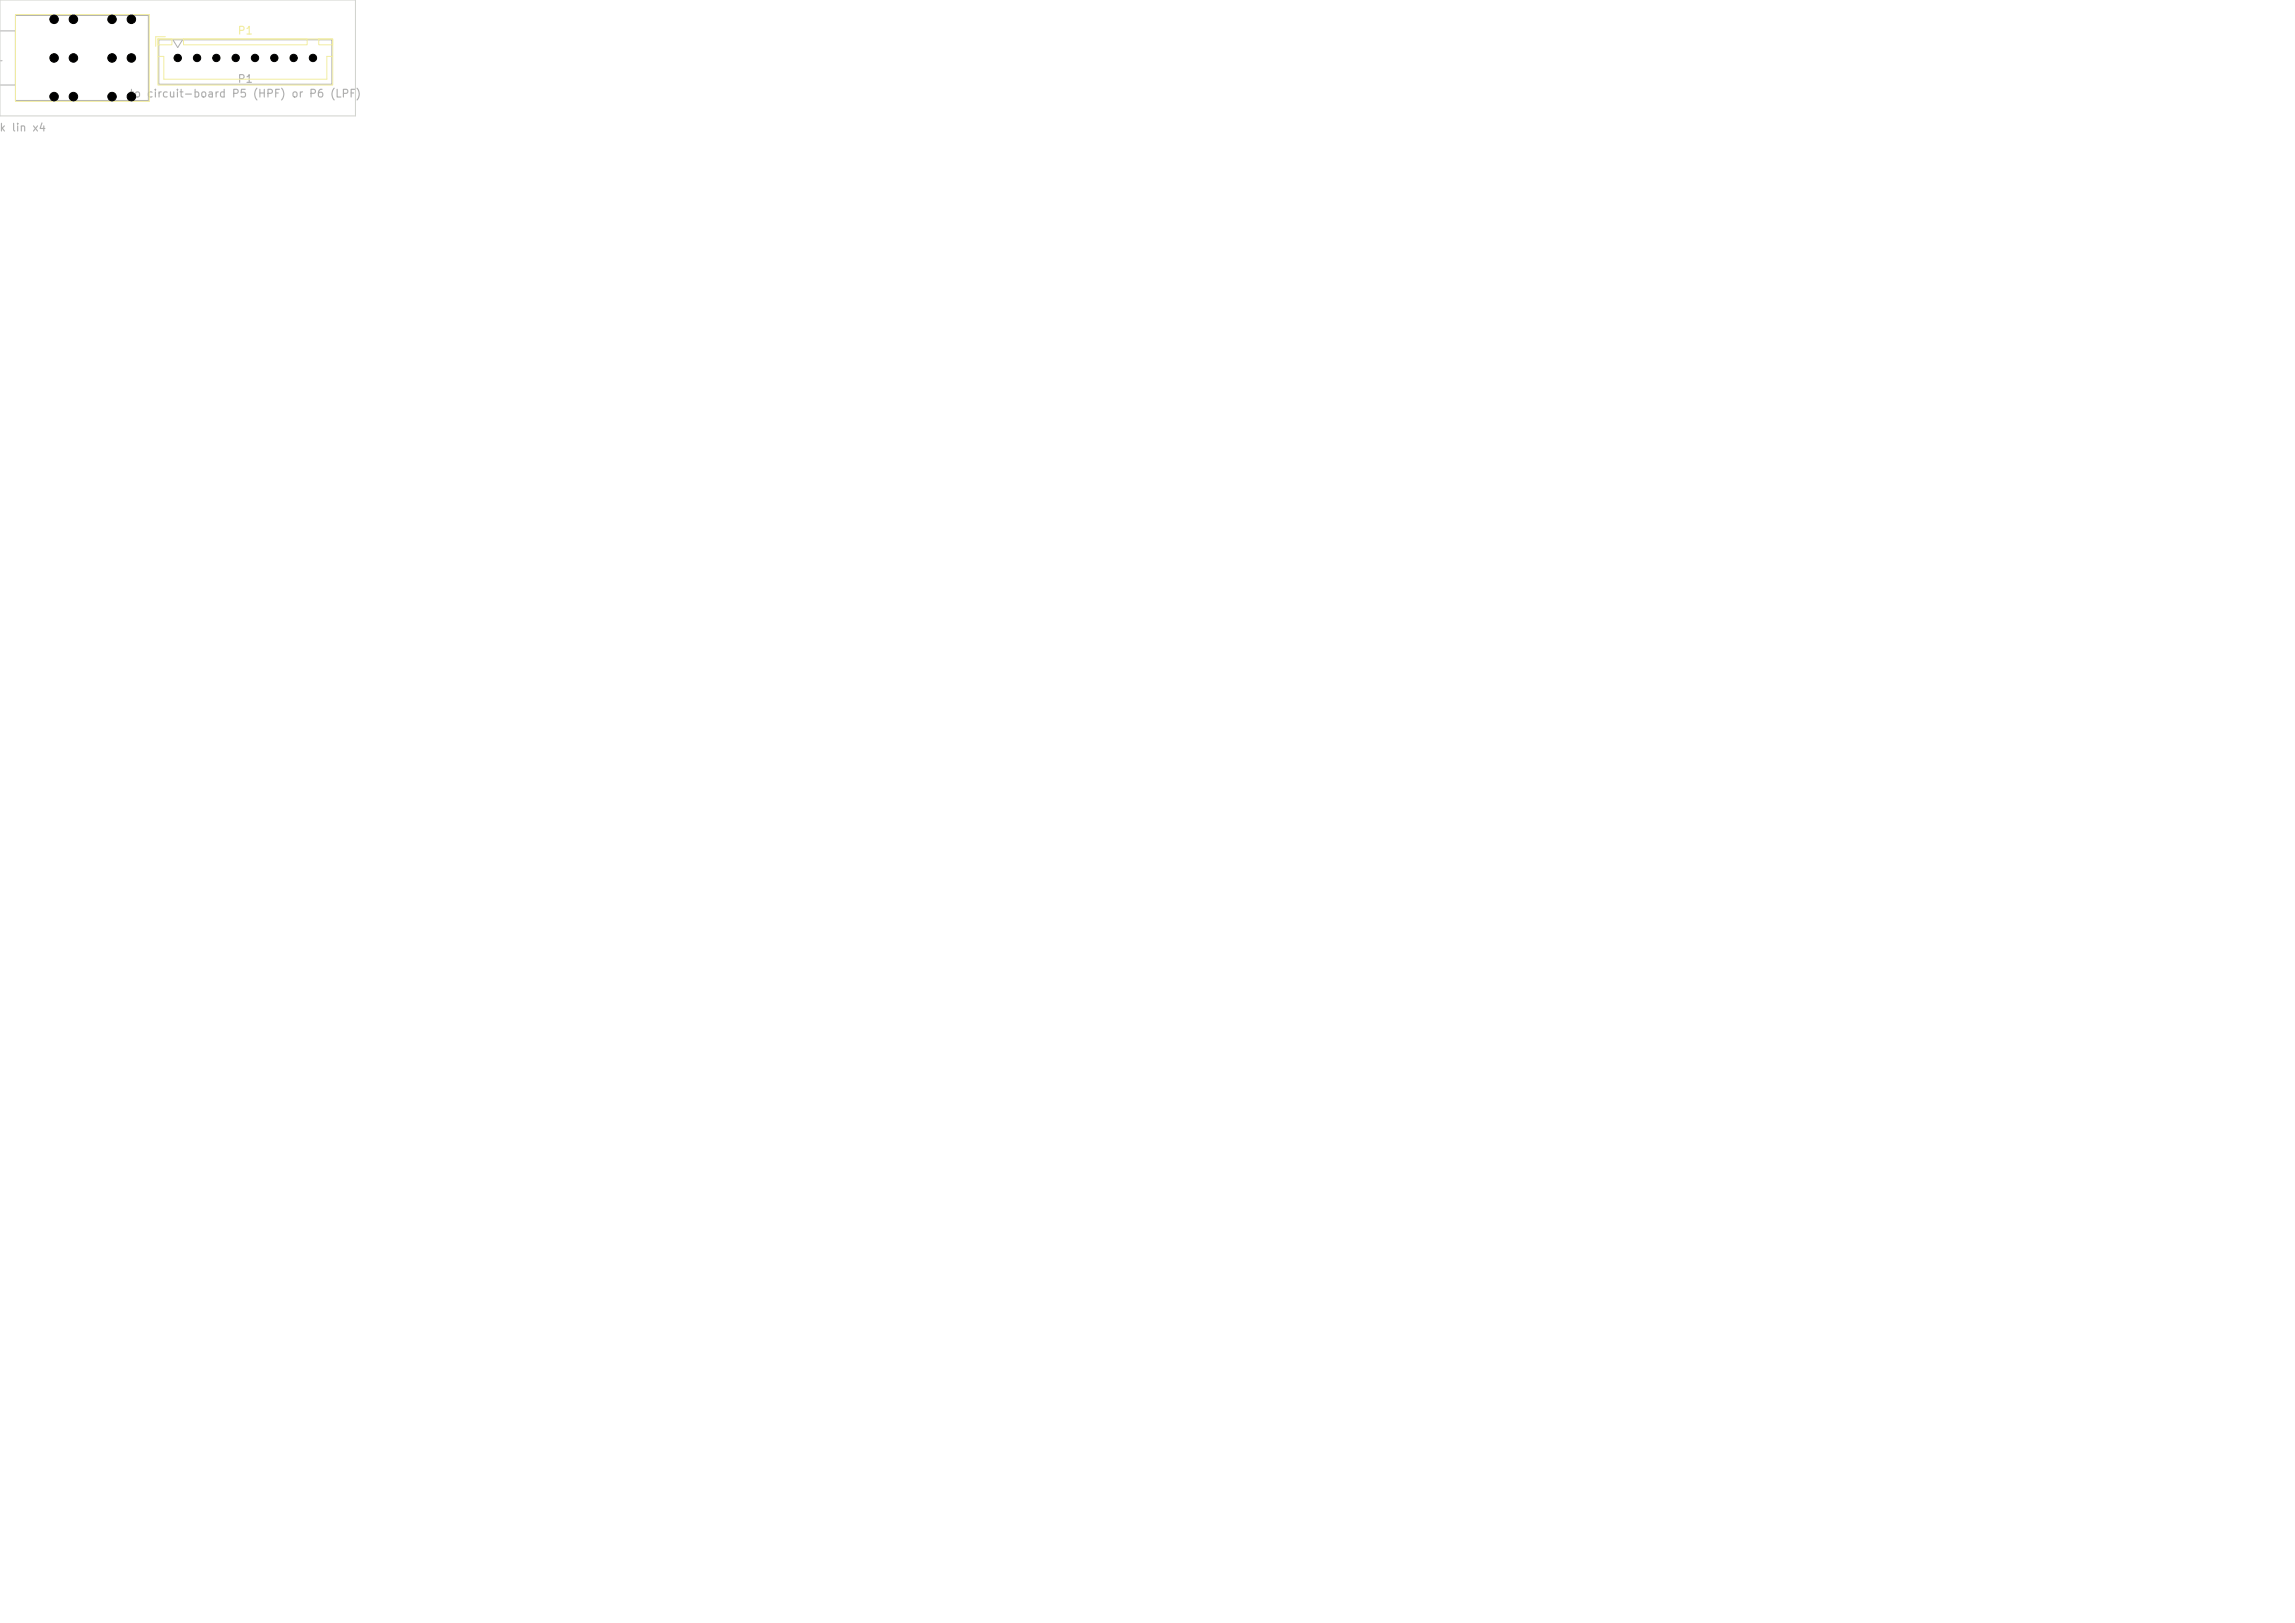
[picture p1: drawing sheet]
<svg xmlns="http://www.w3.org/2000/svg" width="297mm" height="210mm" viewBox="0 0 297 210" stroke-linecap="round" stroke-linejoin="round" font-family="sans-serif">
<defs><g id="words">
<g font-size="1" fill="#f2eda1">
<text x=".5" y="-.7">VR1</text>
<text x="30.7" y="4.7">P1</text>
</g>
<g font-size="1" fill="#afafaf">
<text x="30.7" y="11">P1</text>
<text x="-.1" y="17.3">k lin x4</text>
<text x="16.7" y="12.9">to circuit-board P5 (HPF) or P6 (LPF)</text>
</g>
<text font-size=".8" fill="#afafaf" x="-.4" y="8.1">L</text>
</g></defs>
<path d="M0 4h2M0 11h2M2 2h17.2v11h-17.2zM20.5 5.2h22.4v5.7h-22.4zM22.4 5.2l.6 1 .6-1" fill="none" stroke="#afafaf" stroke-width=".13"/>
<path d="M2 1.9h17.3v11.2h-17.3zM20.4 5h22.7v6h-22.7zM20.4 5.1h1.8v.7h-1.8zM20.4 7.3h.8v3h21.1v-3h.7M21.4 4.8h-1.3v1.2M23.7 5.1h16v.7h-16zM41.3 5.1h1.7v.7h-1.7z" fill="none" stroke="#f2eda1" stroke-width=".13"/>
<path d="M0 0h46v15h-46z" fill="none" stroke="#d0d2cd" stroke-width=".13"/>
<g fill="#000" stroke="#000" stroke-width=".13">
<circle cx="7" cy="2.5" r=".55"/>
<circle cx="7" cy="7.5" r=".55"/>
<circle cx="7" cy="12.5" r=".55"/>
<circle cx="9.5" cy="12.5" r=".55"/>
<circle cx="9.5" cy="7.5" r=".55"/>
<circle cx="9.5" cy="2.5" r=".55"/>
<circle cx="14.5" cy="7.5" r=".55"/>
<circle cx="14.5" cy="2.5" r=".55"/>
<circle cx="14.5" cy="12.5" r=".55"/>
<circle cx="17" cy="7.5" r=".55"/>
<circle cx="17" cy="2.5" r=".55"/>
<circle cx="17" cy="12.5" r=".55"/>
<circle cx="23" cy="7.5" r=".48"/>
<circle cx="25.5" cy="7.5" r=".48"/>
<circle cx="28" cy="7.5" r=".48"/>
<circle cx="30.5" cy="7.5" r=".48"/>
<circle cx="33" cy="7.5" r=".48"/>
<circle cx="35.5" cy="7.5" r=".48"/>
<circle cx="38" cy="7.5" r=".48"/>
<circle cx="40.5" cy="7.5" r=".48"/>
</g>
<use href="#words"/>
</svg>
